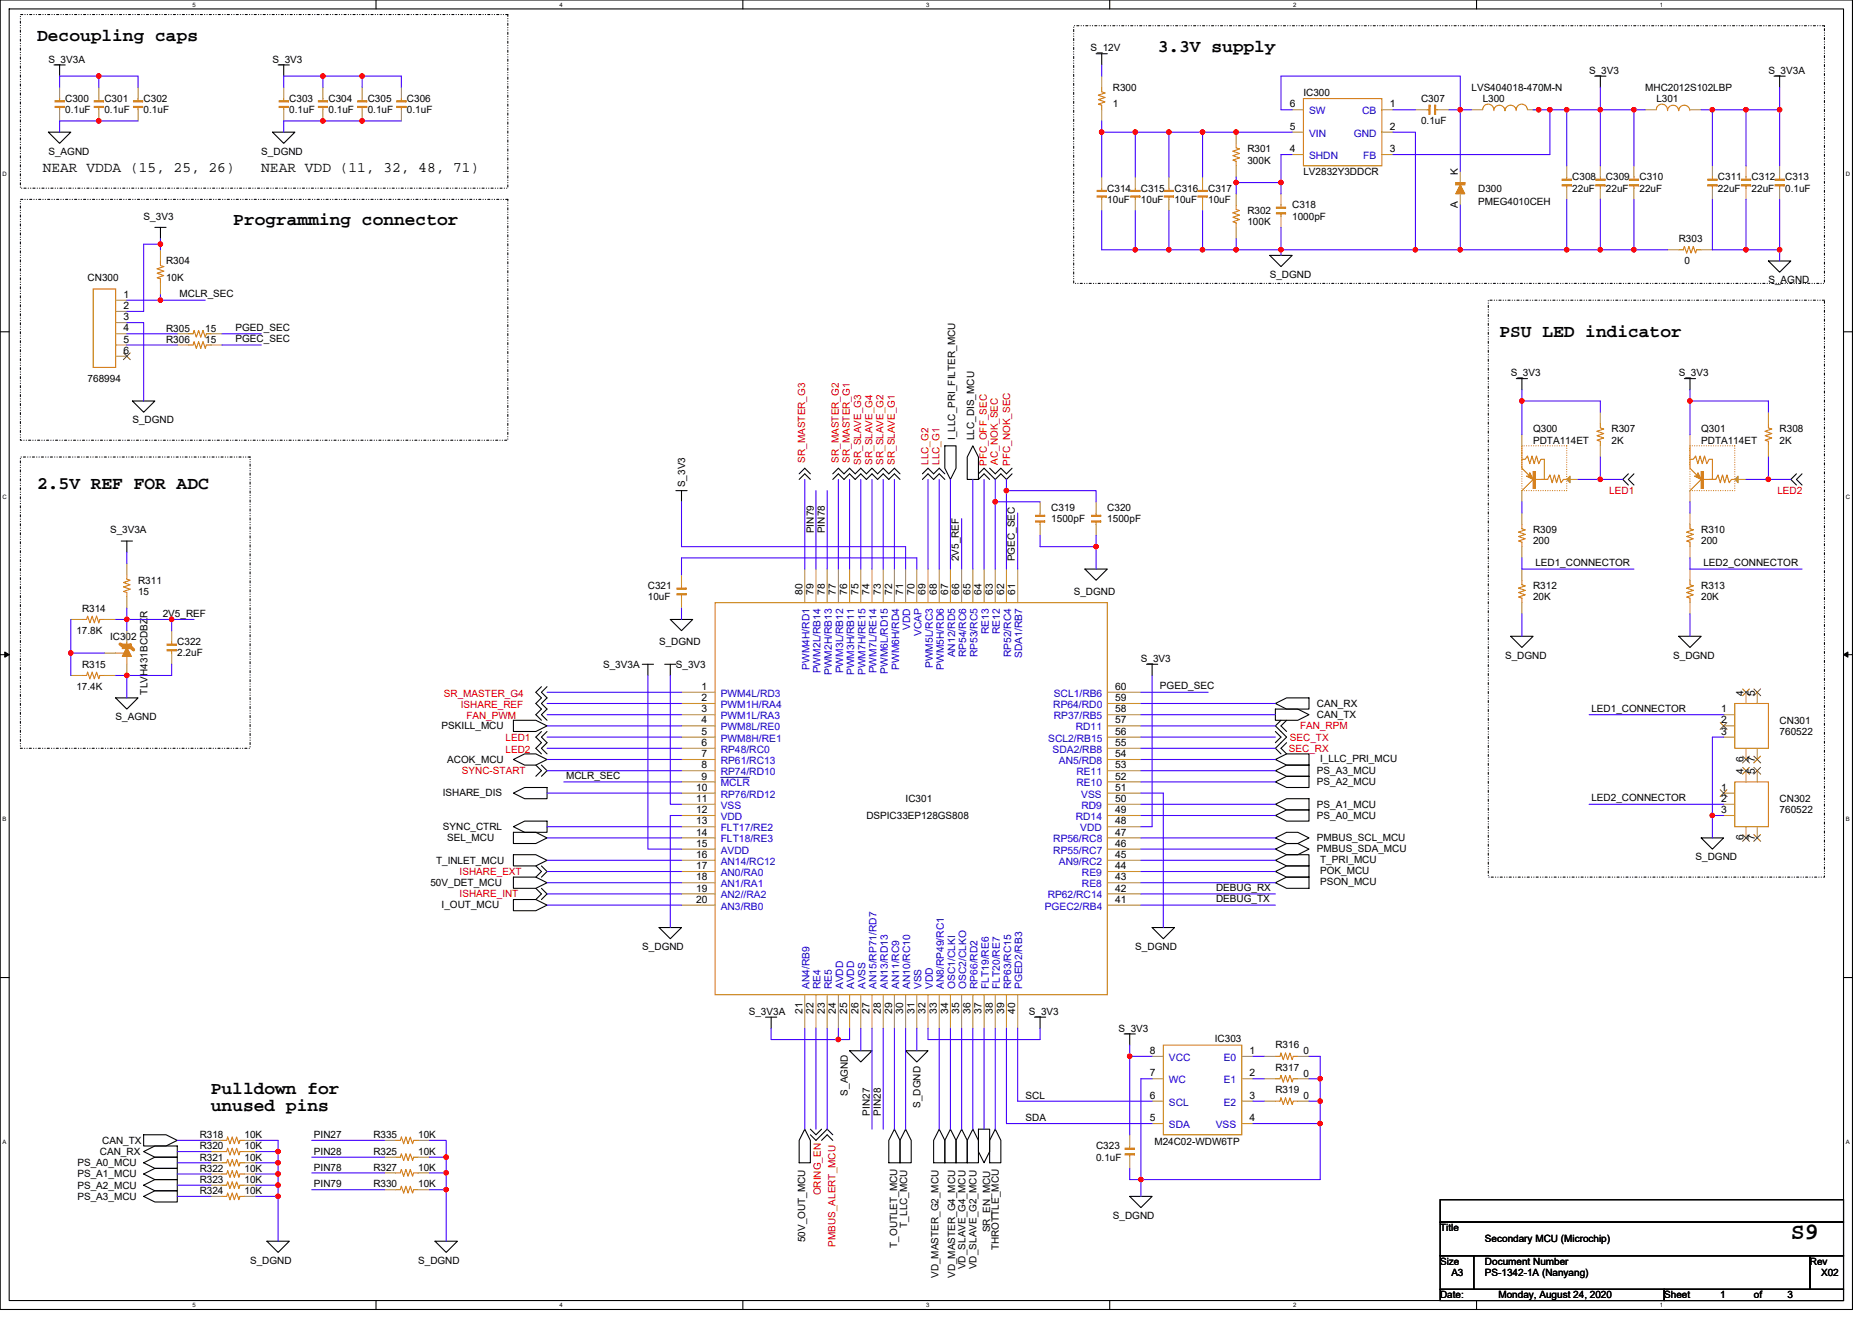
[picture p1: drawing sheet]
<svg xmlns="http://www.w3.org/2000/svg" width="297mm" height="210mm" viewBox="0 0 297 210" stroke-linecap="round" stroke-linejoin="round" font-family="sans-serif">
<defs><g id="words">
<text font-size="3.7" x="284.2" y="196.6">S9</text>
<g font-size="2.8">
<text x="5.9" y="6.4">Decoupling caps</text>
<text x="183.7" y="8.2">3.3V supply</text>
<text x="37" y="35.8">Programming connector</text>
<text x="237.9" y="53.6">PSU LED indicator</text>
<text x="5.9" y="77.6">2.5V REF FOR ADC</text>
<text x="33.5" y="173.6">Pulldown for</text>
<text x="33.5" y="176.4">unused pins</text>
</g>
<g font-size="2.3">
<text x="6.8" y="27.3">NEAR VDDA (15, 25, 26)</text>
<text x="41.5" y="27.3">NEAR VDD (11, 32, 48, 71)</text>
</g>
<g font-size="1.6">
<text x="7.7" y="9.9">S_3V3A</text>
<text x="43.2" y="9.9">S_3V3</text>
<text x="173" y="8.2">S_12V</text>
<text x="252.2" y="11.7">S_3V3</text>
<text x="280.6" y="11.7">S_3V3A</text>
<text x="10.3" y="16.2">C300</text>
<text x="10.3" y="17.9">0.1uF</text>
<text x="16.6" y="16.2">C301</text>
<text x="16.6" y="17.9">0.1uF</text>
<text x="22.8" y="16.2">C302</text>
<text x="22.8" y="17.9">0.1uF</text>
<text x="45.9" y="16.2">C303</text>
<text x="45.9" y="17.9">0.1uF</text>
<text x="52.1" y="16.2">C304</text>
<text x="52.1" y="17.9">0.1uF</text>
<text x="58.4" y="16.2">C305</text>
<text x="58.4" y="17.9">0.1uF</text>
<text x="64.6" y="16.2">C306</text>
<text x="64.6" y="17.9">0.1uF</text>
<text x="176.6" y="14.4">R300</text>
<text x="176.6" y="17.1">1</text>
<text x="204.7" y="17">6</text>
<text x="206.8" y="15.3">IC300</text>
<text x="220.5" y="17">1</text>
<text x="225.5" y="16.2">C307</text>
<text x="233.5" y="14.4">LVS404018-470M-N</text>
<text x="235.3" y="16.2">L300</text>
<text x="261" y="14.4">MHC2012S102LBP</text>
<text x="262.8" y="16.2">L301</text>
<text x="204.7" y="20.6">5</text>
<text x="220.5" y="20.6">2</text>
<text x="225.5" y="19.7">0.1uF</text>
<text x="7.7" y="24.5">S_AGND</text>
<text x="41.5" y="24.5">S_DGND</text>
<text x="197.9" y="24.2">R301</text>
<text x="197.9" y="26">300K</text>
<text x="204.7" y="24.2">4</text>
<text x="206.8" y="27.7">LV2832Y3DDCR</text>
<text x="220.5" y="24.2">3</text>
<text x="231.3" y="27.7" transform="rotate(-90 231.3 27.7)">K</text>
<text x="249.5" y="28.6">C308</text>
<text x="254.8" y="28.6">C309</text>
<text x="260.2" y="28.6">C310</text>
<text x="272.6" y="28.6">C311</text>
<text x="277.9" y="28.6">C312</text>
<text x="283.3" y="28.6">C313</text>
<text x="22.8" y="34.8">S_3V3</text>
<text x="175.7" y="30.4">C314</text>
<text x="175.7" y="32.2">10uF</text>
<text x="181" y="30.4">C315</text>
<text x="181" y="32.2">10uF</text>
<text x="186.4" y="30.4">C316</text>
<text x="186.4" y="32.2">10uF</text>
<text x="191.7" y="30.4">C317</text>
<text x="191.7" y="32.2">10uF</text>
<text x="197.9" y="34">R302</text>
<text x="197.9" y="35.7">100K</text>
<text x="205" y="33.1">C318</text>
<text x="205" y="34.8">1000pF</text>
<text x="231.3" y="33.1" transform="rotate(-90 231.3 33.1)">A</text>
<text x="234.5" y="30.4">D300</text>
<text x="234.5" y="32.5">PMEG4010CEH</text>
<text x="249.5" y="30.4">22uF</text>
<text x="254.8" y="30.4">22uF</text>
<text x="260.2" y="30.4">22uF</text>
<text x="272.6" y="30.4">22uF</text>
<text x="277.9" y="30.4">22uF</text>
<text x="283.3" y="30.4">0.1uF</text>
<text x="26.3" y="42">R304</text>
<text x="266.4" y="38.4">R303</text>
<text x="267.3" y="42">0</text>
<text x="13.9" y="44.6">CN300</text>
<text x="19.6" y="47.3">1</text>
<text x="26.3" y="44.6">10K</text>
<text x="28.5" y="47.2">MCLR_SEC</text>
<text x="201.5" y="44.1">S_DGND</text>
<text x="280.6" y="45">S_AGND</text>
<text x="19.6" y="49">2</text>
<text x="19.6" y="50.8">3</text>
<text x="19.6" y="52.6">4</text>
<text x="26.3" y="52.6">R305</text>
<text x="32.6" y="52.6">15</text>
<text x="37.4" y="52.5">PGED_SEC</text>
<text x="19.6" y="54.4">5</text>
<text x="19.6" y="56.2">6</text>
<text x="26.3" y="54.4">R306</text>
<text x="32.6" y="54.4">15</text>
<text x="37.4" y="54.3">PGEC_SEC</text>
<text x="239.7" y="59.7">S_3V3</text>
<text x="266.4" y="59.7">S_3V3</text>
<text x="13.9" y="60.6">768994</text>
<text x="21" y="67.2">S_DGND</text>
<text x="151.6" y="69.9" transform="rotate(-90 151.6 69.9)">I_LLC_PRI_FILTER_MCU</text>
<text x="154.6" y="69.9" transform="rotate(-90 154.6 69.9)">LLC_DIS_MCU</text>
<text x="243.3" y="68.6">Q300</text>
<text x="243.3" y="70.4">PDTA114ET</text>
<text x="255.7" y="68.6">R307</text>
<text x="255.7" y="70.4">2K</text>
<text x="269.9" y="68.6">Q301</text>
<text x="269.9" y="70.4">PDTA114ET</text>
<text x="282.4" y="68.6">R308</text>
<text x="282.4" y="70.4">2K</text>
<text x="108.7" y="77.3" transform="rotate(-90 108.7 77.3)">S_3V3</text>
<text x="166.8" y="81.1">C319</text>
<text x="166.8" y="82.8">1500pF</text>
<text x="175.7" y="81.1">C320</text>
<text x="175.7" y="82.8">1500pF</text>
<text x="17.5" y="84.6">S_3V3A</text>
<text x="129.1" y="84.6" transform="rotate(-90 129.1 84.6)">PIN79</text>
<text x="130.9" y="84.6" transform="rotate(-90 130.9 84.6)">PIN78</text>
<text x="152.1" y="89.1" transform="rotate(-90 152.1 89.1)">2V5_REF</text>
<text x="161" y="89.1" transform="rotate(-90 161 89.1)">PGEC_SEC</text>
<text x="243.3" y="84.6">R309</text>
<text x="243.3" y="86.4">200</text>
<text x="243.6" y="89.9">LED1_CONNECTOR</text>
<text x="269.9" y="84.6">R310</text>
<text x="269.9" y="86.4">200</text>
<text x="270.3" y="89.9">LED2_CONNECTOR</text>
<text x="21.9" y="92.6">R311</text>
<text x="21.9" y="94.4">15</text>
<text x="102.8" y="93.5">C321</text>
<text x="102.8" y="95.3">10uF</text>
<text x="127.3" y="94.4" transform="rotate(-90 127.3 94.4)">80</text>
<text x="129.1" y="94.4" transform="rotate(-90 129.1 94.4)">79</text>
<text x="130.9" y="94.4" transform="rotate(-90 130.9 94.4)">78</text>
<text x="132.6" y="94.4" transform="rotate(-90 132.6 94.4)">77</text>
<text x="134.4" y="94.4" transform="rotate(-90 134.4 94.4)">76</text>
<text x="136.2" y="94.4" transform="rotate(-90 136.2 94.4)">75</text>
<text x="138" y="94.4" transform="rotate(-90 138 94.4)">74</text>
<text x="139.8" y="94.4" transform="rotate(-90 139.8 94.4)">73</text>
<text x="141.5" y="94.4" transform="rotate(-90 141.5 94.4)">72</text>
<text x="143.3" y="94.4" transform="rotate(-90 143.3 94.4)">71</text>
<text x="145.1" y="94.4" transform="rotate(-90 145.1 94.4)">70</text>
<text x="146.9" y="94.4" transform="rotate(-90 146.9 94.4)">69</text>
<text x="148.7" y="94.4" transform="rotate(-90 148.7 94.4)">68</text>
<text x="150.4" y="94.4" transform="rotate(-90 150.4 94.4)">67</text>
<text x="152.2" y="94.4" transform="rotate(-90 152.2 94.4)">66</text>
<text x="154" y="94.4" transform="rotate(-90 154 94.4)">65</text>
<text x="155.8" y="94.4" transform="rotate(-90 155.8 94.4)">64</text>
<text x="157.5" y="94.4" transform="rotate(-90 157.5 94.4)">63</text>
<text x="159.3" y="94.4" transform="rotate(-90 159.3 94.4)">62</text>
<text x="161.1" y="94.4" transform="rotate(-90 161.1 94.4)">61</text>
<text x="170.4" y="94.4">S_DGND</text>
<text x="243.3" y="93.5">R312</text>
<text x="243.3" y="95.3">20K</text>
<text x="269.9" y="93.5">R313</text>
<text x="269.9" y="95.3">20K</text>
<text x="12.1" y="100.6">17.8K</text>
<text x="13" y="97.1">R314</text>
<text x="17.5" y="101.5">IC302</text>
<text x="25.8" y="97.9">2V5_REF</text>
<text x="13" y="106">R315</text>
<text x="28.1" y="102.4">C322</text>
<text x="28.1" y="104.2">2.2uF</text>
<text x="95.7" y="106">S_3V3A</text>
<text x="104.6" y="102.4">S_DGND</text>
<text x="107.2" y="106">S_3V3</text>
<text x="181" y="105.1">S_3V3</text>
<text x="238.8" y="104.5">S_DGND</text>
<text x="265.5" y="104.5">S_DGND</text>
<text x="12.1" y="109.5">17.4K</text>
<text x="23.4" y="110.2" transform="rotate(-90 23.4 110.2)">TLVH431BCDBZR</text>
<text x="111.3" y="109.5">1</text>
<text x="111.3" y="111.3">2</text>
<text x="111.3" y="113.1">3</text>
<text x="176.9" y="113.1">58</text>
<text x="176.9" y="109.5">60</text>
<text x="177" y="111.3">59</text>
<text x="184.1" y="109.4">PGED_SEC</text>
<text x="209" y="114">CAN_TX</text>
<text x="209" y="112.2">CAN_RX</text>
<text x="252.5" y="113">LED1_CONNECTOR</text>
<text x="273.1" y="113.1">1</text>
<text x="276.7" y="110.4" transform="rotate(-90 276.7 110.4)">4</text>
<text x="278.4" y="110.4" transform="rotate(-90 278.4 110.4)">5</text>
<text x="18.3" y="114.3">S_AGND</text>
<text x="70.1" y="115.7">PSKILL_MCU</text>
<text x="111.3" y="114.8">4</text>
<text x="111.3" y="116.6">5</text>
<text x="111.3" y="118.4">6</text>
<text x="176.9" y="114.8">57</text>
<text x="176.9" y="116.6">56</text>
<text x="177" y="118.4">55</text>
<text x="273.1" y="114.8">2</text>
<text x="273.1" y="116.6">3</text>
<text x="282.4" y="114.9">CN301</text>
<text x="282.4" y="116.6">760522</text>
<text x="71" y="121.1">ACOK_MCU</text>
<text x="89.8" y="123.6">MCLR_SEC</text>
<text x="110.4" y="125.5">10</text>
<text x="111.3" y="120.2">7</text>
<text x="111.3" y="121.9">8</text>
<text x="111.3" y="123.7">9</text>
<text x="176.9" y="125.5">51</text>
<text x="177" y="121.9">53</text>
<text x="177" y="123.7">52</text>
<text x="177" y="120.2">54</text>
<text x="209" y="124.6">PS_A2_MCU</text>
<text x="209" y="122.9">PS_A3_MCU</text>
<text x="209.5" y="120.9">I_LLC_PRI_MCU</text>
<text x="273.1" y="125.5">1</text>
<text x="276.7" y="122.9" transform="rotate(-90 276.7 122.9)">4</text>
<text x="276.7" y="120.9" transform="rotate(-90 276.7 120.9)">6</text>
<text x="278.4" y="122.9" transform="rotate(-90 278.4 122.9)">5</text>
<text x="278.4" y="120.9" transform="rotate(-90 278.4 120.9)">7</text>
<text x="70.3" y="126.4">ISHARE_DIS</text>
<text x="70.3" y="131.7">SYNC_CTRL</text>
<text x="110.4" y="127.3">11</text>
<text x="110.4" y="129.1">12</text>
<text x="110.4" y="130.8">13</text>
<text x="137.5" y="130">DSPIC33EP128GS808</text>
<text x="143.7" y="127.3">IC301</text>
<text x="176.9" y="127.3">50</text>
<text x="176.9" y="129.1">49</text>
<text x="177" y="130.8">48</text>
<text x="209" y="130">PS_A0_MCU</text>
<text x="209" y="128.2">PS_A1_MCU</text>
<text x="252.5" y="127.2">LED2_CONNECTOR</text>
<text x="273.1" y="127.3">2</text>
<text x="273.1" y="129.1">3</text>
<text x="282.4" y="127.3">CN302</text>
<text x="282.4" y="129.1">760522</text>
<text x="69.2" y="137.1">T_INLET_MCU</text>
<text x="71" y="133.5">SEL_MCU</text>
<text x="110.4" y="137.9">17</text>
<text x="110.4" y="136.2">16</text>
<text x="110.4" y="132.6">14</text>
<text x="110.4" y="134.4">15</text>
<text x="177" y="137.9">44</text>
<text x="177" y="136.2">45</text>
<text x="177" y="134.4">46</text>
<text x="177" y="132.6">47</text>
<text x="209" y="135.3">PMBUS_SDA_MCU</text>
<text x="209" y="133.5">PMBUS_SCL_MCU</text>
<text x="209.5" y="136.9">T_PRI_MCU</text>
<text x="269" y="136.5">S_DGND</text>
<text x="276.7" y="133.4" transform="rotate(-90 276.7 133.4)">6</text>
<text x="278.4" y="133.4" transform="rotate(-90 278.4 133.4)">7</text>
<text x="68.3" y="140.6">50V_DET_MCU</text>
<text x="110.4" y="141.5">19</text>
<text x="110.4" y="139.7">18</text>
<text x="110.4" y="143.3">20</text>
<text x="177" y="139.7">43</text>
<text x="177" y="143.3">41</text>
<text x="177" y="141.5">42</text>
<text x="193" y="141.4">DEBUG_RX</text>
<text x="193" y="143.2">DEBUG_TX</text>
<text x="209.5" y="140.5">PSON_MCU</text>
<text x="209.5" y="138.7">POK_MCU</text>
<text x="70.1" y="144.2">I_OUT_MCU</text>
<text x="101.9" y="150.8">S_DGND</text>
<text x="180.1" y="150.8">S_DGND</text>
<text x="118.8" y="161.1">S_3V3A</text>
<text x="127.3" y="161" transform="rotate(-90 127.3 161)">21</text>
<text x="129.1" y="161" transform="rotate(-90 129.1 161)">22</text>
<text x="130.9" y="161" transform="rotate(-90 130.9 161)">23</text>
<text x="132.6" y="161" transform="rotate(-90 132.6 161)">24</text>
<text x="134.4" y="161" transform="rotate(-90 134.4 161)">25</text>
<text x="136.2" y="161" transform="rotate(-90 136.2 161)">26</text>
<text x="138" y="161" transform="rotate(-90 138 161)">27</text>
<text x="139.8" y="161" transform="rotate(-90 139.8 161)">28</text>
<text x="141.5" y="161" transform="rotate(-90 141.5 161)">29</text>
<text x="143.3" y="161" transform="rotate(-90 143.3 161)">30</text>
<text x="145.1" y="161" transform="rotate(-90 145.1 161)">31</text>
<text x="146.9" y="161" transform="rotate(-90 146.9 161)">32</text>
<text x="148.7" y="161" transform="rotate(-90 148.7 161)">33</text>
<text x="150.4" y="161" transform="rotate(-90 150.4 161)">34</text>
<text x="152.2" y="161" transform="rotate(-90 152.2 161)">35</text>
<text x="154" y="161" transform="rotate(-90 154 161)">36</text>
<text x="155.8" y="161" transform="rotate(-90 155.8 161)">37</text>
<text x="157.5" y="161" transform="rotate(-90 157.5 161)">38</text>
<text x="159.3" y="161" transform="rotate(-90 159.3 161)">39</text>
<text x="161.1" y="161" transform="rotate(-90 161.1 161)">40</text>
<text x="163.3" y="161.1">S_3V3</text>
<text x="177.5" y="163.7">S_3V3</text>
<text x="182.5" y="167.3">8</text>
<text x="192.8" y="165.4">IC303</text>
<text x="198.3" y="167.3">1</text>
<text x="202.4" y="166.4">R316</text>
<text x="206.8" y="167.3">0</text>
<text x="134.5" y="173.9" transform="rotate(-90 134.5 173.9)">S_AGND</text>
<text x="182.5" y="170.8">7</text>
<text x="198.3" y="170.8">2</text>
<text x="202.4" y="170">R317</text>
<text x="202.4" y="173.5">R319</text>
<text x="206.8" y="170.9">0</text>
<text x="138" y="177.1" transform="rotate(-90 138 177.1)">PIN27</text>
<text x="139.8" y="177.1" transform="rotate(-90 139.8 177.1)">PIN28</text>
<text x="146.1" y="175.8" transform="rotate(-90 146.1 175.8)">S_DGND</text>
<text x="162.7" y="178">SDA</text>
<text x="162.7" y="174.4">SCL</text>
<text x="182.5" y="174.4">6</text>
<text x="182.5" y="177.9">5</text>
<text x="198.3" y="174.4">3</text>
<text x="198.3" y="177.9">4</text>
<text x="206.8" y="174.4">0</text>
<text x="12.3" y="185.1">PS_A0_MCU</text>
<text x="15.9" y="183.3">CAN_RX</text>
<text x="16.2" y="181.5">CAN_TX</text>
<text x="31.7" y="184.2">R321</text>
<text x="31.7" y="186">R322</text>
<text x="31.7" y="182.4">R320</text>
<text x="31.7" y="180.6">R318</text>
<text x="38.8" y="184.2">10K</text>
<text x="38.8" y="186">10K</text>
<text x="38.8" y="182.4">10K</text>
<text x="38.8" y="180.6">10K</text>
<text x="49.8" y="183.3">PIN28</text>
<text x="49.8" y="185.8">PIN78</text>
<text x="49.8" y="180.6">PIN27</text>
<text x="59.2" y="185.8">R327</text>
<text x="59.2" y="183.3">R325</text>
<text x="59.2" y="180.6">R335</text>
<text x="66.4" y="185.8">10K</text>
<text x="66.4" y="183.3">10K</text>
<text x="66.4" y="180.6">10K</text>
<text x="173.9" y="182.4">C323</text>
<text x="173.9" y="184.2">0.1uF</text>
<text x="183.2" y="181.7">M24C02-WDW6TP</text>
<text x="12.3" y="186.9">PS_A1_MCU</text>
<text x="12.3" y="188.6">PS_A2_MCU</text>
<text x="12.3" y="190.4">PS_A3_MCU</text>
<text x="31.7" y="187.7">R323</text>
<text x="31.7" y="189.5">R324</text>
<text x="38.8" y="187.7">10K</text>
<text x="38.8" y="189.5">10K</text>
<text x="49.8" y="188.5">PIN79</text>
<text x="59.2" y="188.5">R330</text>
<text x="66.4" y="188.5">10K</text>
<text x="127.8" y="197.2" transform="rotate(-90 127.8 197.2)">50V_OUT_MCU</text>
<text x="143.9" y="194.9" transform="rotate(-90 143.9 194.9)">T_LLC_MCU</text>
<text x="157.1" y="195.6" transform="rotate(-90 157.1 195.6)">SR_EN_MCU</text>
<text x="176.6" y="193.4">S_DGND</text>
<text x="228.5" y="195.4">Title</text>
<text x="235.6" y="197.2">Secondary MCU (Microchip)</text>
<text x="39.7" y="200.6">S_DGND</text>
<text x="66.4" y="200.6">S_DGND</text>
<text x="142.3" y="198.1" transform="rotate(-90 142.3 198.1)">T_OUTLET_MCU</text>
<text x="148.9" y="202.9" transform="rotate(-90 148.9 202.9)">VD_MASTER_G2_MCU</text>
<text x="151.6" y="202.9" transform="rotate(-90 151.6 202.9)">VD_MASTER_G4_MCU</text>
<text x="153.2" y="201.4" transform="rotate(-90 153.2 201.4)">VD_SLAVE_G4_MCU</text>
<text x="155" y="201.4" transform="rotate(-90 155 201.4)">VD_SLAVE_G2_MCU</text>
<text x="158.5" y="198.4" transform="rotate(-90 158.5 198.4)">THROTTLE_MCU</text>
<text x="228.5" y="200.7">Size</text>
<text x="230.3" y="202.5">A3</text>
<text x="235.6" y="200.7">Document Number</text>
<text x="235.6" y="202.5">PS-1342-1A (Nanyang)</text>
<text x="287.2" y="200.7">Rev</text>
<text x="289" y="202.5">X02</text>
<text x="228.5" y="206.1">Date:</text>
<text x="237.8" y="206.1">Monday, August 24, 2020</text>
<text x="264.1" y="206.1">Sheet</text>
<text x="273" y="206.1">1</text>
<text x="278.3" y="206.1">of</text>
<text x="283.6" y="206.1">3</text>
</g>
<g font-size="1.6" fill="#00c">
<text x="207.7" y="18.1">SW</text>
<text x="207.7" y="21.7">VIN</text>
<text x="214.8" y="21.7">GND</text>
<text x="216.1" y="18.1">CB</text>
<text x="207.7" y="25.3">SHDN</text>
<text x="216.3" y="25.3">FB</text>
<text x="144.4" y="100" transform="rotate(-90 144.4 100)">VDD</text>
<text x="146.2" y="101" transform="rotate(-90 146.2 101)">VCAP</text>
<text x="156.9" y="100.6" transform="rotate(-90 156.9 100.6)">RE13</text>
<text x="158.7" y="100.6" transform="rotate(-90 158.7 100.6)">RE12</text>
<text x="128.4" y="106.3" transform="rotate(-90 128.4 106.3)">PWM4H/RD1</text>
<text x="130.2" y="106.9" transform="rotate(-90 130.2 106.9)">PWM2L/RB14</text>
<text x="132" y="107.1" transform="rotate(-90 132 107.1)">PWM2H/RB13</text>
<text x="133.8" y="106.9" transform="rotate(-90 133.8 106.9)">PWM3L/RB12</text>
<text x="135.5" y="107.1" transform="rotate(-90 135.5 107.1)">PWM3H/RB11</text>
<text x="137.3" y="107.1" transform="rotate(-90 137.3 107.1)">PWM7H/RE15</text>
<text x="139.1" y="106.9" transform="rotate(-90 139.1 106.9)">PWM7L/RE14</text>
<text x="140.9" y="107" transform="rotate(-90 140.9 107)">PWM6L/RD15</text>
<text x="142.7" y="106.3" transform="rotate(-90 142.7 106.3)">PWM6H/RD4</text>
<text x="148" y="106.1" transform="rotate(-90 148 106.1)">PWM5L/RC3</text>
<text x="149.8" y="106.3" transform="rotate(-90 149.8 106.3)">PWM5H/RD6</text>
<text x="151.5" y="104.4" transform="rotate(-90 151.5 104.4)">AN12/RD5</text>
<text x="153.3" y="104.4" transform="rotate(-90 153.3 104.4)">RP54/RC6</text>
<text x="155.1" y="104.4" transform="rotate(-90 155.1 104.4)">RP53/RC5</text>
<text x="160.4" y="104.4" transform="rotate(-90 160.4 104.4)">RP52/RC4</text>
<text x="162.2" y="104.4" transform="rotate(-90 162.2 104.4)">SDA1/RB7</text>
<text x="114.4" y="110.6">PWM4L/RD3</text>
<text x="114.4" y="112.4">PWM1H/RA4</text>
<text x="167.1" y="112.4">RP64/RD0</text>
<text x="167.2" y="110.6">SCL1/RB6</text>
<text x="114.4" y="114.2">PWM1L/RA3</text>
<text x="114.4" y="115.9">PWM8L/RE0</text>
<text x="114.4" y="117.7">PWM8H/RE1</text>
<text x="114.4" y="119.5">RP48/RC0</text>
<text x="166.3" y="117.7">SCL2/RB15</text>
<text x="167" y="119.5">SDA2/RB8</text>
<text x="167.2" y="114.2">RP37/RB5</text>
<text x="170.7" y="115.9">RD11</text>
<text x="114.4" y="124.8">MCLR</text>
<text x="114.4" y="121.3">RP61/RC13</text>
<text x="114.4" y="123">RP74/RD10</text>
<text x="168" y="121.3">AN5/RD8</text>
<text x="170.8" y="123">RE11</text>
<text x="170.8" y="124.8">RE10</text>
<text x="114.4" y="128.4">VSS</text>
<text x="114.4" y="130.2">VDD</text>
<text x="114.4" y="126.6">RP76/RD12</text>
<text x="114.4" y="131.9">FLT17/RE2</text>
<text x="170.7" y="130.2">RD14</text>
<text x="171.4" y="131.9">VDD</text>
<text x="171.6" y="126.6">VSS</text>
<text x="171.6" y="128.4">RD9</text>
<text x="114.4" y="137.3">AN14/RC12</text>
<text x="114.4" y="133.7">FLT18/RE3</text>
<text x="114.4" y="135.5">AVDD</text>
<text x="167.1" y="135.5">RP55/RC7</text>
<text x="167.1" y="133.7">RP56/RC8</text>
<text x="168" y="137.3">AN9/RC2</text>
<text x="114.4" y="142.6">AN2//RA2</text>
<text x="114.4" y="139">AN0/RA0</text>
<text x="114.4" y="140.8">AN1/RA1</text>
<text x="166.2" y="142.6">RP62/RC14</text>
<text x="171.7" y="140.8">RE8</text>
<text x="171.7" y="139">RE9</text>
<text x="114.4" y="144.4">AN3/RB0</text>
<text x="165.8" y="144.4">PGEC2/RB4</text>
<text x="128.4" y="157" transform="rotate(-90 128.4 157)">AN4/RB9</text>
<text x="130.2" y="157" transform="rotate(-90 130.2 157)">RE4</text>
<text x="132" y="157" transform="rotate(-90 132 157)">RE5</text>
<text x="133.8" y="157" transform="rotate(-90 133.8 157)">AVDD</text>
<text x="135.5" y="157" transform="rotate(-90 135.5 157)">AVDD</text>
<text x="137.3" y="157" transform="rotate(-90 137.3 157)">AVSS</text>
<text x="139.1" y="157" transform="rotate(-90 139.1 157)">AN15/RP71/RD7</text>
<text x="140.9" y="157" transform="rotate(-90 140.9 157)">AN13/RD13</text>
<text x="142.7" y="157" transform="rotate(-90 142.7 157)">AN11/RC9</text>
<text x="144.4" y="157" transform="rotate(-90 144.4 157)">AN10/RC10</text>
<text x="146.2" y="157" transform="rotate(-90 146.2 157)">VSS</text>
<text x="148" y="157" transform="rotate(-90 148 157)">VDD</text>
<text x="149.8" y="157" transform="rotate(-90 149.8 157)">AN8/RP49/RC1</text>
<text x="151.5" y="157" transform="rotate(-90 151.5 157)">OSC1/CLKI</text>
<text x="153.3" y="157" transform="rotate(-90 153.3 157)">OSC2/CLKO</text>
<text x="155.1" y="157" transform="rotate(-90 155.1 157)">RP66/RD2</text>
<text x="156.9" y="157" transform="rotate(-90 156.9 157)">FLT19/RE6</text>
<text x="158.7" y="157" transform="rotate(-90 158.7 157)">FLT20/RE7</text>
<text x="160.4" y="157" transform="rotate(-90 160.4 157)">RP63/RC15</text>
<text x="162.2" y="157" transform="rotate(-90 162.2 157)">PGED2/RB3</text>
<text x="185.5" y="168.4">VCC</text>
<text x="185.5" y="171.9">WC</text>
<text x="194.2" y="168.4">E0</text>
<text x="194.2" y="171.9">E1</text>
<text x="185.5" y="175.5">SCL</text>
<text x="185.5" y="179">SDA</text>
<text x="192.9" y="179">VSS</text>
<text x="194.2" y="175.5">E2</text>
</g>
<g font-size="1.6" fill="#f00">
<text x="127.8" y="73.4" transform="rotate(-90 127.8 73.4)">SR_MASTER_G3</text>
<text x="133.1" y="73.4" transform="rotate(-90 133.1 73.4)">SR_MASTER_G2</text>
<text x="134.9" y="73.4" transform="rotate(-90 134.9 73.4)">SR_MASTER_G1</text>
<text x="136.6" y="73.8" transform="rotate(-90 136.6 73.8)">SR_SLAVE_G3</text>
<text x="138.4" y="73.8" transform="rotate(-90 138.4 73.8)">SR_SLAVE_G4</text>
<text x="140.2" y="73.8" transform="rotate(-90 140.2 73.8)">SR_SLAVE_G2</text>
<text x="142" y="73.8" transform="rotate(-90 142 73.8)">SR_SLAVE_G1</text>
<text x="147.3" y="73.8" transform="rotate(-90 147.3 73.8)">LLC_G2</text>
<text x="149.1" y="73.8" transform="rotate(-90 149.1 73.8)">LLC_G1</text>
<text x="156.6" y="74" transform="rotate(-90 156.6 74)">PFC_OFF_SEC</text>
<text x="158.3" y="73.8" transform="rotate(-90 158.3 73.8)">AC_NOK_SEC</text>
<text x="160.3" y="74" transform="rotate(-90 160.3 74)">PFC_NOK_SEC</text>
<text x="255.4" y="78.4">LED1</text>
<text x="282" y="78.4">LED2</text>
<text x="70.4" y="110.6">SR_MASTER_G4</text>
<text x="73.1" y="112.4">ISHARE_REF</text>
<text x="74" y="114.1">FAN_PWM</text>
<text x="80.2" y="117.7">LED1</text>
<text x="80.2" y="119.5">LED2</text>
<text x="204.5" y="119.3">SEC_RX</text>
<text x="204.7" y="117.7">SEC_TX</text>
<text x="206.3" y="115.7">FAN_RPM</text>
<text x="73.3" y="122.9">SYNC-START</text>
<text x="72.9" y="138.9">ISHARE_EXT</text>
<text x="72.9" y="142.4">ISHARE_INT</text>
<text x="130.2" y="189.7" transform="rotate(-90 130.2 189.7)">ORING_EN</text>
<text x="132.6" y="197.9" transform="rotate(-90 132.6 197.9)">PMBUS_ALERT_MCU</text>
</g>
<g font-size=".9">
<text x="30.6" y="1">5</text>
<text x="88.8" y="1">4</text>
<text x="147" y="1">3</text>
<text x="205.2" y="1">2</text>
<text x="263.4" y="1">1</text>
<text x=".4" y="27.9">D</text>
<text x="292.9" y="27.9">D</text>
<text x=".4" y="79.1">C</text>
<text x="292.9" y="79.1">C</text>
<text x=".4" y="130.4">B</text>
<text x="292.9" y="130.4">B</text>
<text x=".4" y="181.6">A</text>
<text x="292.9" y="181.6">A</text>
<text x="30.6" y="207.5">5</text>
<text x="88.8" y="207.5">4</text>
<text x="147" y="207.5">3</text>
<text x="205.2" y="207.5">2</text>
<text x="263.4" y="207.5">1</text>
</g>
</g></defs>
<path d="M0 0h293.9v207.8h-293.9zM1.5 1.4h291v205h-291z" fill="none" stroke="#000" stroke-width=".17"/>
<g fill="#fff">
<path d="M30.6 .2h.5v1h-.5z"/>
<path d="M30.6 206.6h.5v1.1h-.5z"/>
</g>
<path d="M59.7 0v1.4M59.7 206.4v1.4" fill="none" stroke="#000" stroke-width=".17"/>
<g fill="#fff">
<path d="M88.8 .2h.5v1h-.5z"/>
<path d="M88.8 206.6h.5v1.1h-.5z"/>
</g>
<path d="M117.9 0v1.4M117.9 206.4v1.4" fill="none" stroke="#000" stroke-width=".17"/>
<g fill="#fff">
<path d="M147 .2h.5v1h-.5z"/>
<path d="M147 206.6h.5v1.1h-.5z"/>
</g>
<path d="M176.1 0v1.4M176.1 206.4v1.4" fill="none" stroke="#000" stroke-width=".17"/>
<g fill="#fff">
<path d="M205.2 .2h.5v1h-.5z"/>
<path d="M205.2 206.6h.5v1.1h-.5z"/>
</g>
<path d="M234.3 0v1.4M234.3 206.4v1.4" fill="none" stroke="#000" stroke-width=".17"/>
<g fill="#fff">
<path d="M263.4 .2h.5v1h-.5z"/>
<path d="M263.4 206.6h.5v1.1h-.5z"/>
<path d="M.4 27h.7v1.1h-.7z"/>
<path d="M292.9 27h.7v1.1h-.7z"/>
<path d="M.4 78.3h.7v1h-.7z"/>
<path d="M292.9 78.3h.7v1h-.7z"/>
</g>
<path d="M0 52.7h1.5M292.5 52.7h1.4" fill="none" stroke="#000" stroke-width=".17"/>
<g fill="#fff">
<path d="M.4 129.5h.6v1.1h-.6z"/>
<path d="M292.9 129.5h.6v1.1h-.6z"/>
</g>
<path d="M0 103.9h1.5M292.5 103.9h1.4" fill="none" stroke="#000" stroke-width=".17"/>
<path d="M.8 103.5l.7 .4-.7 .4zM292.5 103.9l.7-.4v.8z" fill="#000" stroke="#000" stroke-width=".16"/>
<g fill="#fff">
<path d="M.4 180.8h.6v1h-.6z"/>
<path d="M292.9 180.8h.6v1h-.6z"/>
</g>
<g fill="none" stroke="#000" stroke-width=".17">
<path d="M8.6 10.3h1.7M9.5 10.3v1.8M44.1 10.3h1.8M45 10.3v1.8M173.9 8.5h1.8M174.8 8.5v1.8M253 12.1h1.8M253.9 12.1v1.8M281.5 12.1h1.8M282.4 12.1v1.8M7.7 21h3.5l-1.7 1.8zM24.6 36.1h1.7"/>
<path d="M25.5 36.1v1.8M43.2 21h3.6l-1.8 1.8zM201.5 40.5h3.5l-1.7 1.8zM280.6 41.4h3.6l-1.8 1.8zM21 63.6h3.6l-1.8 1.8zM107.2 77.9h1.8M108.1 77.9v1.8M126.8 75.2l.9-.9 .9 .9M126.8 76.1l.9-.9 .9 .9M132.1 75.2l.9-.9 .9 .9 .9-.9 .9 .9 .9-.9 .9 .9 .9-.9 .9 .9 .8-.9 .9 .9 .9-.9 .9 .9M132.1 76.1l.9-.9 .9 .9 .9-.9 .9 .9 .9-.9 .9 .9 .9-.9 .9 .9 .8-.9 .9 .9 .9-.9 .9 .9M146.4 75.2l.9-.9 .8 .9 .9-.9 .9 .9"/>
<path d="M146.4 76.1l.9-.9 .8 .9 .9-.9 .9 .9M149.9 70.8h1.8v3.5l-.9 1.8-.9-1.8zM154.4 70.8l.9 1.7v3.6h-1.8v-3.6zM155.3 76.1l.8-.9 .9 .9M157 74.3l.9 .9 .9-.9 .9 .9 .9-.9M160.6 75.2l-.9 .9-.9-.9-.9 .9-1.8-1.8-.8 .9M240.6 60.1h1.8M241.5 60.1v1.8M258.4 75.2l-.9 .9 .9 .9M259.3 75.2l-.9 .9 .9 .9M267.3 60.1h1.7M268.2 60.1v1.8"/>
<path d="M285 75.2l-.8 .9 .8 .9M285.9 75.2l-.9 .9 .9 .9M19.2 85.9h1.8M20.1 85.9v1.8M106.4 98.3h3.5l-1.8 1.8zM172.1 90.3h3.6l-1.8 1.8zM18.3 110.8h3.6l-1.8 1.7zM81.5 114.3h3.5l1.8 .9-1.8 .9h-3.5zM85.9 116.1l-.9 .9 .9 .9-.9 .9 .9 .9M85.9 109l-.9 .9 .9 .9-.9 .9 .9 .8-.9 .9 .9 .9M86.8 116.1l-.9 .9 .9 .9-.9 .9 .9 .9M86.8 109l-.9 .9 .9 .9-.9 .9 .9 .8-.9 .9 .9 .9"/>
<path d="M101.9 105.4h1.8M102.8 105.4v1.8M105.5 105.4h1.7M106.4 105.4v1.8M181.9 105.4h1.8M182.8 105.4v1.8M202.4 116.1l.9 .9-.9 .9M202.4 111.7l1.7-.9h3.6v1.7h-3.6zM202.4 112.5h3.5l1.8 .9-1.8 .9h-3.5zM203.3 114.3l-.9 .9 1.7 1.8-1.7 1.8 .9 .9M204.1 114.3l-.8 .9 .8 .9M204.1 117.9l-.8 .9 .8 .9"/>
<path d="M239.7 101h3.6l-1.8 1.8zM266.4 101h3.5l-1.7 1.8zM81.5 125.9l1.7-.9h3.6v1.8h-3.6zM81.5 131.2l1.7-.9h3.6v1.8h-3.6zM81.5 120.5l1.7-.8h1.8l1.8 .8-1.8 .9h-1.8zM81.5 139.2h3.5l1.8 .9-1.8 .9h-3.5zM81.5 135.7h3.5l1.8 .8-1.8 .9h-3.5zM81.5 132.1h3.5l1.8 .9-1.8 .9h-3.5zM85 121.4l.9 .9-.9 .9M85 137.4l.9 .9-.9 .9M85.9 121.4l.9 .9-.9 .9M85.9 137.4l.9 .9-.9 .9"/>
<path d="M202.4 136.5l1.7-.8h3.6v1.7h-3.6zM202.4 138.3l1.7-.9h3.6v1.8h-3.6zM202.4 129.4l1.7-.9h3.6v1.8h-3.6zM202.4 127.7l1.7-.9h3.6v1.7h-3.6zM202.4 124.1l1.7-.9h3.6v1.8h-3.6zM202.4 122.3l1.7-.9h3.6v1.8h-3.6zM202.4 120.5l1.7-.8h3.6v1.7h-3.6zM202.4 134.8l1.7-.9h1.8l1.8 .9-1.8 .9h-1.8zM202.4 133l1.7-.9h1.8l1.8 .9-1.8 .9h-1.8zM269.9 133h3.6l-1.8 1.8zM0 155.2h1.5M81.5 142.8h3.5l1.8 .9-1.8 .8h-3.5z"/>
<path d="M85 141l.9 .9-.9 .9M85.9 141l.9 .9-.9 .9M104.6 147.2h3.5l-1.7 1.8zM182.8 147.2h3.6l-1.8 1.8zM202.4 140.1l1.7-.9h3.6v1.8h-3.6zM292.5 155.2h1.4M121.5 161.4h1.8M122.4 161.4v1.8M127.7 179.2l.9 1.8v3.6h-1.8v-3.6zM128.6 179.2l.9 .9 .9-.9M134.8 166.8h3.6l-1.8 1.8zM141.9 179.2l.9 1.8v3.6h-1.8v-3.6z"/>
<path d="M143.7 166.8h3.6l-1.8 1.8zM143.7 179.2l.9 1.8v3.6h-1.8v-3.6zM149 179.2l.9 1.8v3.6h-1.8v-3.6zM150.8 179.2l.9 1.8v3.6h-1.8v-3.6zM152.6 179.2l.9 1.8v3.6h-1.8v-3.6zM154.4 179.2l.9 1.8v3.6h-1.8v-3.6zM155.3 179.2h1.7v3.6l-.9 1.8-.8-1.8zM157.9 179.2l.9 1.8v3.6h-1.8v-3.6zM164.1 161.4h1.8M165 161.4v1.8M178.4 164.1h1.7M179.3 164.1v1.8"/>
<path d="M22.8 184.6l1.8-.9h3.5v1.7h-3.5zM22.8 186.3l1.8-.9h3.5v1.8h-3.5zM22.8 188.1l1.8-.9h3.5v1.8h-3.5zM22.8 189.9l1.8-.9h3.5v1.8h-3.5zM22.8 180.1h3.5l1.8 .9-1.8 .9h-3.5zM22.8 182.8l1.8-.9h3.5v1.8h-3.5zM42.4 197h3.5l-1.8 1.8zM69 197h3.6l-1.8 1.8zM130.4 181l.9-.9 .8 .9M132.1 180.1l-.8-.9-1.8 1.8-.9-.9M179.3 189.9h3.5l-1.8 1.8zM228.5 199.3h5.3v5.3h-5.3z"/>
<path d="M228.5 190.4h64v3.6h-64zM228.5 194h64v5.3h-64zM233.8 199.3h53.4v5.3h-53.4zM287.2 199.3h5.3v5.3h-5.3zM228.5 204.6h35.6v1.8h-35.6zM264.1 204.6h28.4v1.8h-28.4z"/>
</g>
<path d="M3.2 2.3h77.4v27.6h-77.4zM170.4 4.1h119.1v40.9h-119.1zM3.2 31.6h77.4v38.3h-77.4zM236.2 47.6h53.3v91.6h-53.3zM3.2 72.5h36.5v46.3h-36.5z" fill="none" stroke="#000" stroke-width=".17" stroke-dasharray=".3 .3 0 .3 0 .3"/>
<g fill="none" stroke="#cc8006" stroke-width=".17">
<path d="M9.5 15.6v.4M9.5 17.1v.3M15.7 15.6v.4M15.7 17.1v.3M51.2 15.6v.4M51.2 17.1v.3M63.7 15.6v.4M63.7 17.1v.3M226.4 17.4h.3M227.8 17.4h.4M235.3 17.4a.88 .88 0 0 1 .8-.9 .88 .88 0 0 1 .9 .9M237 17.6a.88 .88 0 0 1 .9-.9 .88 .88 0 0 1 .9 .9 .89 .89 0 0 1 .9-.9 .89 .89 0 0 1 .9 .9"/>
<path d="M240.6 17.4a.88 .88 0 0 1 .9-.9 .88 .88 0 0 1 .9 .9M262.8 17.4a.88 .88 0 0 1 .9-.9 .88 .88 0 0 1 .9 .9M264.6 17.6a.88 .88 0 0 1 .9-.9 .88 .88 0 0 1 .9 .9 .89 .89 0 0 1 .8-.9 .89 .89 0 0 1 .9 .9M174.8 29.9v.3M174.8 31.3v.3M180.1 29.9v.3M180.1 31.3v.3M185.5 29.9v.3M185.5 31.3v.3M248.6 28.1v.3M248.6 29.5v.4M253.9 28.1v.3"/>
<path d="M253.9 29.5v.4M14.8 45.9h3.5v12.4h-3.5zM241.5 70.8v3.5l1.8 1.8M241.5 72.9h.5l.4-.5 .3 1.2 .4-1.2 .3 1.2 .4-1.2 .4 1.2 .3-.7h.5v3.2M244.5 76.1h1.1l.3-.7 .4 1.2 .4-1.2 .3 1.2 .4-1.2 .3 1.2 .4-.5h.5M245.6 76.1h-2.3l-1.8 1.8M253.9 67.2v.7l.6 .2-1.1 .4 1.1 .3-1.1 .4 1.1 .3-1.1 .4 .5 .1v.8M13 98.3h.7l.2-.5 .4 1 .3-1 .4 1 .3-1 .4 1 .2-.5h.7M20.1 91.2v.7l.6 .2-1.1 .4 1.1 .3-1.1 .4 1.1 .3-1.1 .4 .5 .1v.8M241.5 92.1v.7l.5 .2-1 .3 1 .4-1 .3 1 .4-1 .4 .5 .1v.8M268.2 83.2v.7l.5 .2-1.1 .4 1.1 .3-1.1 .4 1.1 .3-1.1 .4 .6 .1v.8M13 107.2h.7l.2-.5 .4 1 .3-1 .4 1 .3-1 .4 1 .2-.5h.7"/>
<path d="M27.2 101.9v.3M27.2 103.3v.4M202.4 167.7h.7l.2-.6 .3 1.1 .4-1.1 .3 1.1 .4-1.1 .3 1.1 .2-.5h.7M35.2 184.6h.8l.1-.6 .4 1.1 .3-1.1 .4 1.1 .3-1.1 .4 1.1 .2-.5h.7M35.2 186.3h.8l.1-.5 .4 1.1 .3-1.1 .4 1.1 .3-1.1 .4 1.1 .2-.6h.7M62.8 186.2h.7l.2-.6 .3 1.1 .4-1.1 .3 1.1 .4-1.1 .4 1.1 .1-.5h.8M62.8 188.8h.7l.2-.5 .3 1.1 .4-1.1 .3 1.1 .4-1.1 .4 1.1 .1-.6h.8"/>
</g>
<g fill="#cc8006" stroke="#cc8006" stroke-width=".17">
<path d="M26.5 103.1v.2h1.5v-.2z" fill-rule="evenodd"/>
<path d="M26.5 102.2v.2h1.5v-.2z" fill-rule="evenodd"/>
<path d="M15 16.9v.2h1.4v-.2z" fill-rule="evenodd"/>
<path d="M15 16v.2h1.4v-.2z" fill-rule="evenodd"/>
<path d="M231.7 29.3l.7 1.5h-1.4z" fill-rule="evenodd"/>
<path d="M231 29v.3h1.4v-.3z" fill-rule="evenodd"/>
<path d="M174.1 31.1v.2h1.4v-.2z" fill-rule="evenodd"/>
<path d="M174.1 30.2v.2h1.4v-.2z" fill-rule="evenodd"/>
<path d="M227.6 16.7v1.4h.2v-1.4z" fill-rule="evenodd"/>
<path d="M226.7 16.7v1.4h.2v-1.4z" fill-rule="evenodd"/>
<path d="M247.9 29.3v.2h1.4v-.2z" fill-rule="evenodd"/>
<path d="M247.9 28.4v.2h1.4v-.2z" fill-rule="evenodd"/>
<path d="M8.7 16.9v.2h1.5v-.2z" fill-rule="evenodd"/>
<path d="M8.7 16v.2h1.5v-.2z" fill-rule="evenodd"/>
<path d="M243.3 74.8v2.7h.3v-2.7z" fill-rule="evenodd"/>
<path d="M242.2 75.6h.5v-.6l.6 1.1z" fill-rule="evenodd"/>
<path d="M179.4 31.1v.2h1.5v-.2z" fill-rule="evenodd"/>
<path d="M179.4 30.2v.2h1.5v-.2z" fill-rule="evenodd"/>
<path d="M63 16.9v.2h1.4v-.2z" fill-rule="evenodd"/>
<path d="M63 16v.2h1.4v-.2z" fill-rule="evenodd"/>
<path d="M253.2 29.3v.2h1.5v-.2z" fill-rule="evenodd"/>
<path d="M253.2 28.4v.2h1.5v-.2z" fill-rule="evenodd"/>
<path d="M50.5 16.9v.2h1.5v-.2z" fill-rule="evenodd"/>
<path d="M50.5 16v.2h1.5v-.2z" fill-rule="evenodd"/>
<path d="M184.8 31.1v.2h1.4v-.2z" fill-rule="evenodd"/>
</g>
<g fill="none" stroke="#a84" stroke-width=".17">
<path d="M9.5 13.9v1.7M9.5 17.4v1.8M15.7 13.9v1.7M15.7 17.4v1.8M51.2 13.9v1.7M51.2 17.4v1.8M63.7 13.9v1.7M63.7 17.4v1.8M224.6 17.4h1.8M228.2 17.4h1.7M233.5 17.4h1.8M242.4 17.4h1.8"/>
<path d="M261 17.4h1.8M268.2 17.4h1.7M174.8 28.1v1.8M174.8 31.6v1.8M180.1 28.1v1.8M180.1 31.6v1.8M231.7 30.8v1.7M231.7 27.2v1.8M248.6 26.3v1.8M248.6 29.9v1.7M253.9 26.3v1.8M253.9 29.9v1.7"/>
<path d="M18.3 47.6h1.8M18.3 49.4h1.8M18.3 51.2h1.8M18.3 53h1.8M18.3 54.8h1.8M18.3 56.5h1.8M241.5 69v1.8M241.5 77.9v1.8M248.6 76.1h1.8M253.9 65.4v1.8M253.9 70.8v1.7M11.2 98.3h1.8"/>
<path d="M16.6 98.3h1.7M20.1 94.8v1.7M20.1 89.4v1.8M241.5 90.3v1.8M241.5 95.7v1.7M268.2 81.4v1.8M268.2 86.8v1.7M11.2 107.2h1.8M16.6 107.2h1.7M27.2 100.1v1.8M27.2 103.7v1.7M200.6 167.7h1.8"/>
<path d="M205.9 167.7h1.8M33.5 184.6h1.7M33.5 186.3h1.7M38.8 184.6h1.8M38.8 186.3h1.8M61 186.2h1.8M61 188.8h1.8M66.4 186.2h1.7M66.4 188.8h1.7"/>
</g>
<path d="M19.6 56l1.1 1.1M20.7 56l-1.1 1.1" fill="none" stroke="#804000" stroke-width=".16"/>
<path d="M241.5 70.8h7.1v7.1h-7.1z" fill="none" stroke="#cc8006" stroke-width=".17" stroke-dasharray="0 .3"/>
<path d="M248.6 76.1l.5-.5v1z" fill="#a84" stroke="#a84" stroke-width=".17"/>
<path d="M184.8 30.2h1.4v.2h-1.4z" fill="#cc8006"/>
<g fill="none" stroke="#cc8006" stroke-width=".17">
<path d="M21.9 15.6v.4M21.9 17.1v.3M45 15.6v.4M45 17.1v.3M57.5 15.6v.4M57.5 17.1v.3M174.8 13.9v.7l.5 .2-1 .3 1 .4-1 .3 1 .4-1 .3 .5 .2v.7M206.8 15.6h12.5v10.7h-12.5zM184.8 30.2h1.4v.2h-1.4zM190.8 29.9v.3M190.8 31.3v.3M196.1 32.5v.8l.6 .1-1.1 .4 1.1 .3-1.1 .4 1.1 .3-1.1 .4 .5 .2v.7"/>
<path d="M196.1 22.8v.7l.6 .1-1.1 .4 1.1 .4-1.1 .3 1.1 .4-1.1 .3 .5 .2v.7M203.3 32.5v.4M203.3 34v.3M259.3 28.1v.3M259.3 29.5v.4M266.4 39.6h.7l.2-.5 .3 1.1 .4-1.1 .3 1.1 .4-1.1 .3 1.1 .2-.6h.7M271.7 28.1v.3M271.7 29.5v.4M277 28.1v.3M277 29.5v.4M282.4 28.1v.3M282.4 29.5v.4"/>
<path d="M25.5 41.4v.7l.5 .2-1.1 .4 1.1 .3-1.1 .4 1.1 .3-1.1 .4 .6 .2v.7M29.9 53h.7l.2-.5 .4 1 .3-1 .4 1 .3-1 .4 1 .1-.5h.8M29.9 54.8h.7l.2-.6 .4 1.1 .3-1.1 .4 1.1 .3-1.1 .4 1.1 .1-.5h.8M268.2 70.8v3.5l1.7 1.8M268.2 72.9h.5l.3-.5 .4 1.2 .4-1.2 .3 1.2 .4-1.2 .3 1.2 .4-.7h.5v3.2M271.2 76.1h1l.4-.7 .4 1.2 .3-1.2 .4 1.2 .3-1.2 .4 1.2 .3-.5h.6M272.2 76.1h-2.3l-1.7 1.8M280.6 67.2v.7l.5 .2-1 .4 1 .3-1 .4 1 .3-1 .4 .5 .1v.8M108.1 93v.3M108.1 94.4v.4M113.5 95.7h62.2v62.2h-62.2zM165 81.4v.4"/>
<path d="M165 82.8v.4M173.9 81.4v.4M173.9 82.8v.4M241.5 83.2v.7l.5 .2-1 .4 1 .3-1 .4 1 .3-1 .4 .5 .1v.8M268.2 92.1v.7l.5 .2-1.1 .3 1.1 .4-1.1 .3 1.1 .4-1.1 .4 .6 .1v.8M18.3 103.7h1.7M20.1 101.9v.5M20.1 104.2v1.2M275.3 111.7h5.3v7.1h-5.3zM275.3 124.1h5.3v7.1h-5.3zM184.6 165.9h12.4v14.2h-12.4zM202.4 171.2h.7l.2-.5 .3 1 .4-1 .3 1 .4-1 .3 1 .2-.5h.7"/>
<path d="M202.4 174.8h.7l.2-.6 .3 1.1 .4-1.1 .3 1.1 .4-1.1 .3 1.1 .2-.5h.7M35.2 188.1h.8l.1-.5 .4 1 .3-1 .4 1 .3-1 .4 1 .2-.5h.7M35.2 189.9h.8l.1-.5 .4 1 .3-1 .4 1 .3-1 .4 1 .2-.5h.7M35.2 182.8h.8l.1-.6 .4 1.1 .3-1.1 .4 1.1 .3-1.1 .4 1.1 .2-.5h.7M35.2 181h.8l.1-.5 .4 1 .3-1 .4 1 .3-1 .4 1 .2-.5h.7M62.8 183.7h.7l.2-.6 .3 1.1 .4-1.1 .3 1.1 .4-1.1 .4 1.1 .1-.5h.8M62.8 181h.7l.2-.5 .3 1 .4-1 .3 1 .4-1 .4 1 .1-.5h.8M179.3 181.9v.3M179.3 183.3v.4"/>
</g>
<g fill="none" stroke="#a84" stroke-width=".17">
<path d="M21.9 13.9v1.7M21.9 17.4v1.8M45 13.9v1.7M45 17.4v1.8M57.5 13.9v1.7M57.5 17.4v1.8M174.8 12.1v1.8M174.8 17.4v1.8M205 17.4h1.8M219.3 17.4h1.7M25.5 39.6v1.8M185.5 28.1v1.8"/>
<path d="M185.5 31.6v1.8M190.8 28.1v1.8M190.8 31.6v1.8M196.1 30.8v1.7M196.1 36.1v1.8M196.1 21v1.8M196.1 26.3v1.8M203.3 30.8v1.7M203.3 34.3v1.8M205 24.5h1.8M205 21h1.8M219.3 24.5h1.7"/>
<path d="M219.3 21h1.7M259.3 26.3v1.8M259.3 29.9v1.7M264.6 39.6h1.8M269.9 39.6h1.8M271.7 26.3v1.8M271.7 29.9v1.7M277 26.3v1.8M277 29.9v1.7M282.4 26.3v1.8M282.4 29.9v1.7M25.5 45v1.8"/>
<path d="M28.1 53h1.8M28.1 54.8h1.8M33.5 53h1.7M33.5 54.8h1.7M165 79.7v1.7M173.9 79.7v1.7M268.2 69v1.8M268.2 77.9v1.8M275.3 76.1h1.7M280.6 65.4v1.8M280.6 70.8v1.7M108.1 91.2v1.8"/>
<path d="M108.1 94.8v1.7M127.7 90.3v5.4M129.5 90.3v5.4M131.3 90.3v5.4M133 90.3v5.4M134.8 90.3v5.4M136.6 90.3v5.4M138.4 90.3v5.4M140.1 90.3v5.4M141.9 90.3v5.4M143.7 90.3v5.4M145.5 90.3v5.4"/>
<path d="M147.3 90.3v5.4M149 90.3v5.4M150.8 90.3v5.4M152.6 90.3v5.4M154.4 90.3v5.4M156.1 90.3v5.4M157.9 90.3v5.4M159.7 90.3v5.4M161.5 90.3v5.4M165 83.2v1.8M173.9 83.2v1.8M241.5 81.4v1.8"/>
<path d="M241.5 86.8v1.7M268.2 90.3v1.8M268.2 95.7v1.7M16.6 103.7h1.7M20.1 105.4v1.8M20.1 100.1v1.8M108.1 109.9h5.4M108.1 111.7h5.4M108.1 113.4h5.4M108.1 115.2h5.4M108.1 117h5.4M108.1 118.8h5.4"/>
<path d="M175.7 118.8h5.3M175.7 115.2h5.3M175.7 113.4h5.3M175.7 111.7h5.3M175.7 109.9h5.3M175.7 117h5.3M273.5 113.4h1.8M273.5 115.2h1.8M273.5 117h1.8M277 109.9v1.8M277 118.8v1.7M278.8 109.9v1.8"/>
<path d="M278.8 118.8v1.7M108.1 138.3h5.4M108.1 127.7h5.4M108.1 129.4h5.4M108.1 125.9h5.4M108.1 124.1h5.4M108.1 120.5h5.4M108.1 122.3h5.4M108.1 131.2h5.4M108.1 136.5h5.4M108.1 133h5.4M108.1 134.8h5.4"/>
<path d="M175.7 136.5h5.3M175.7 129.4h5.3M175.7 134.8h5.3M175.7 138.3h5.3M175.7 120.5h5.3M175.7 133h5.3M175.7 131.2h5.3M175.7 122.3h5.3M175.7 127.7h5.3M175.7 125.9h5.3M175.7 124.1h5.3M273.5 125.9h1.8"/>
<path d="M273.5 127.7h1.8M273.5 129.4h1.8M277 122.3v1.8M277 131.2v1.8M278.8 122.3v1.8M278.8 131.2v1.8M108.1 141.9h5.4M108.1 140.1h5.4M108.1 143.7h5.4M127.7 157.9v5.3M129.5 157.9v5.3M131.3 157.9v5.3"/>
<path d="M133 157.9v5.3M134.8 157.9v5.3M136.6 157.9v5.3M138.4 157.9v5.3M140.1 157.9v5.3M141.9 157.9v5.3M143.7 157.9v5.3M145.5 157.9v5.3M147.3 157.9v5.3M149 157.9v5.3M150.8 157.9v5.3M152.6 157.9v5.3"/>
<path d="M154.4 157.9v5.3M156.1 157.9v5.3M157.9 157.9v5.3M159.7 157.9v5.3M161.5 157.9v5.3M175.7 140.1h5.3M175.7 141.9h5.3M175.7 143.7h5.3M182.8 174.8h1.8M182.8 167.7h1.8M182.8 178.3h1.8M182.8 171.2h1.8"/>
<path d="M197 167.7h1.8M197 174.8h1.8M197 171.2h1.8M197 178.3h1.8M200.6 171.2h1.8M200.6 174.8h1.8M205.9 171.2h1.8M205.9 174.8h1.8M33.5 188.1h1.7M33.5 189.9h1.7M33.5 182.8h1.7M33.5 181h1.7"/>
<path d="M38.8 188.1h1.8M38.8 189.9h1.8M38.8 182.8h1.8M38.8 181h1.8M61 183.7h1.8M61 181h1.8M66.4 183.7h1.7M66.4 181h1.7M179.3 180.1v1.8M179.3 183.7v1.7"/>
</g>
<g fill="#cc8006" stroke="#cc8006" stroke-width=".17">
<path d="M258.5 29.3v.2h1.5v-.2z" fill-rule="evenodd"/>
<path d="M258.5 28.4v.2h1.5v-.2z" fill-rule="evenodd"/>
<path d="M190.1 31.1v.2h1.4v-.2z" fill-rule="evenodd"/>
<path d="M190.1 30.2v.2h1.4v-.2z" fill-rule="evenodd"/>
<path d="M56.7 16.9v.2h1.5v-.2z" fill-rule="evenodd"/>
<path d="M56.7 16v.2h1.5v-.2z" fill-rule="evenodd"/>
<path d="M164.3 82.7v.1h1.5v-.1z" fill-rule="evenodd"/>
<path d="M164.3 81.8v.2h1.5v-.2z" fill-rule="evenodd"/>
<path d="M44.3 16.9v.2h1.4v-.2z" fill-rule="evenodd"/>
<path d="M44.3 16v.2h1.4v-.2z" fill-rule="evenodd"/>
<path d="M271 29.3v.2h1.4v-.2z" fill-rule="evenodd"/>
<path d="M271 28.4v.2h1.4v-.2z" fill-rule="evenodd"/>
<path d="M173.2 82.7v.1h1.4v-.1z" fill-rule="evenodd"/>
<path d="M173.2 81.8v.2h1.4v-.2z" fill-rule="evenodd"/>
<path d="M107.4 94.2v.2h1.5v-.2z" fill-rule="evenodd"/>
<path d="M107.4 93.3v.2h1.5v-.2z" fill-rule="evenodd"/>
<path d="M276.3 29.3v.2h1.5v-.2z" fill-rule="evenodd"/>
<path d="M276.3 28.4v.2h1.5v-.2z" fill-rule="evenodd"/>
<path d="M178.5 183.1v.2h1.5v-.2z" fill-rule="evenodd"/>
<path d="M178.5 182.2v.2h1.5v-.2z" fill-rule="evenodd"/>
<path d="M20.1 102.8l.7 1.4h-1.4z" fill-rule="evenodd"/>
<path d="M21.2 16.9v.2h1.4v-.2z" fill-rule="evenodd"/>
<path d="M21.2 16v.2h1.4v-.2z" fill-rule="evenodd"/>
<path d="M202.5 33.8v.2h1.5v-.2z" fill-rule="evenodd"/>
<path d="M202.5 32.9v.2h1.5v-.2z" fill-rule="evenodd"/>
<path d="M281.7 29.3v.2h1.4v-.2z" fill-rule="evenodd"/>
<path d="M281.7 28.4v.2h1.4v-.2z" fill-rule="evenodd"/>
<path d="M269.9 74.8v2.7h.4v-2.7z" fill-rule="evenodd"/>
<path d="M268.9 75.6h.5v-.6l.5 1.1z" fill-rule="evenodd"/>
</g>
<path d="M114.4 123.4h4.5" fill="none" stroke="#00c" stroke-width=".16"/>
<g fill="none" stroke="#804000" stroke-width=".16">
<path d="M273 114.7l1 1.1M274 114.7l-1.1 1.1M276.5 109.3l1.1 1.1M277.6 109.3l-1.1 1.1M278.3 109.3l1.1 1.1M279.4 109.3l-1.1 1.1M273 125.3l1 1.1M274 125.3l-1.1 1.1M276.5 120l1.1 1.1M276.5 121.8l1.1 1.1M276.5 132.5l1.1 1M277.6 120l-1.1 1.1"/>
<path d="M277.6 121.8l-1.1 1.1M277.6 132.5l-1.1 1M278.3 120l1.1 1.1M278.3 121.8l1.1 1.1M278.3 132.5l1.1 1M279.4 120l-1.1 1.1M279.4 121.8l-1.1 1.1M279.4 132.5l-1.1 1"/>
</g>
<path d="M19.6 102.4v.4h1.1v-.4z" fill-rule="evenodd" fill="#cc8006" stroke="#cc8006" stroke-width=".53"/>
<path d="M19.1 102.2l.5 .4M20.7 102.6l.5 .5" fill="none" stroke="#cc8006" stroke-width=".53"/>
<path d="M268.2 70.8h7.1v7.1h-7.1z" fill="none" stroke="#cc8006" stroke-width=".17" stroke-dasharray="0 .3"/>
<path d="M275.8 75.6v1l-.5-.5z" fill="#a84" stroke="#a84" stroke-width=".17"/>
<g fill="none" stroke="#4200ff" stroke-width=".17">
<path d="M15.7 12.1h6.2v1.8M15.7 12.1h-6.2v1.8M15.7 12.1v1.8M21.9 19.2h-12.4v1.8M51.2 12.1h-6.2v1.8M51.2 12.1v1.8M51.2 12.1h6.3M57.5 12.1h6.2v1.8M57.5 12.1v1.8M63.7 19.2h-18.7v1.8M174.8 19.2v1.8M174.8 10.3v1.8"/>
<path d="M221 17.4h3.6M229.9 17.4h1.8M231.7 17.4v9.8M231.7 17.4h1.8M231.7 17.4v-5.3h-28.4v5.3h1.7M245.9 17.4h2.7M245.9 17.4v7.1h-24.9M245.9 17.4h-2.6M248.6 17.4h5.3M248.6 17.4v8.9M253.9 17.4h5.4M253.9 13.9v3.5"/>
<path d="M253.9 17.4v8.9M259.3 17.4h1.7M259.3 17.4v8.9M269.9 17.4h1.8M271.7 17.4h5.3M271.7 17.4v8.9M277 17.4h5.4M277 17.4v8.9M282.4 13.9v3.5M282.4 17.4v8.9M25.5 38.8h-2.7v10.6h-2.7M25.5 37.9v1.7"/>
<path d="M174.8 33.4v6.2h5.3M174.8 21v7.1M174.8 21h5.3M180.1 33.4v6.2M180.1 39.6h5.4M180.1 21h5.4M180.1 21v7.1M185.5 33.4v6.2M185.5 21h5.3M185.5 39.6h5.3M185.5 21v7.1M190.8 21h14.2"/>
<path d="M190.8 21v7.1M190.8 33.4v6.2M190.8 39.6h5.3M196.1 37.9v1.7M196.1 29h7.2M196.1 28.1v2.7M203.3 36.1v3.5h-7.2M203.3 29v1.8M205 24.5h-1.7v4.5M221 21h3.6v18.6h7.1M224.6 39.6h-21.3v.9M231.7 32.5v7.1"/>
<path d="M231.7 39.6h16.9M248.6 39.6h5.3M248.6 31.6v8M253.9 39.6h5.4M253.9 31.6v8M259.3 31.6v8M259.3 39.6h5.3M271.7 31.6v8h5.3M277 31.6v8M277 39.6h5.4v1.8M282.4 31.6v8M20.1 47.6h5.4"/>
<path d="M20.1 51.2h2.7v12.4M20.1 53h8M20.1 54.8h8M25.5 47.6h7.1M25.5 46.8v.8M35.2 53h6.3M35.2 54.8h6.3M108.1 79.7v7.1h35.6v3.5M127.7 76.1v14.2M129.5 77.9v12.4M131.3 77.9v12.4M133 76.1v14.2"/>
<path d="M134.8 76.1v14.2M136.6 76.1v14.2M138.4 76.1v14.2M140.1 76.1v14.2M141.9 76.1v14.2M147.3 76.1v14.2M149 76.1v14.2M150.8 76.1v14.2M154.4 76.1v14.2M156.1 76.1v14.2M157.9 79.7v10.6M157.9 79.7h7.1"/>
<path d="M157.9 76.1v3.6M159.7 77.9v12.4M159.7 76.1v1.8h14.2v1.8M241.5 61.9v1.7M241.5 63.6v5.4M241.5 79.7v1.7M241.5 63.6h12.4v1.8M250.4 76.1h3.5M253.9 72.5v3.6M253.9 76.1h3.6M268.2 61.9v1.7M268.2 63.6v5.4"/>
<path d="M268.2 63.6h12.4v1.8M268.2 79.7v1.7M277 76.1h3.6M280.6 72.5v3.6M280.6 76.1h3.6M11.2 98.3v5.4M18.3 98.3h1.8M20.1 98.3v1.8M20.1 98.3h7.1M20.1 87.7v1.7M20.1 96.5v1.8M27.2 98.3v1.8"/>
<path d="M27.2 98.3h3.6M108.1 96.5v1.8M145.5 90.3v-1.8h-37.4v2.7M152.6 82.3v8M161.5 81.4v8.9M165 85v1.8h8.9M173.9 85v1.8M173.9 86.8v3.5M241.5 88.5v1.8h17.8M241.5 97.4v3.6M268.2 97.4v3.6M268.2 88.5v1.8h17.7"/>
<path d="M11.2 103.7h5.4M11.2 103.7v3.5M18.3 107.2h1.8M20.1 107.2v3.6M27.2 105.4v1.8h-7.1M86.8 111.7h21.3M86.8 115.2h21.3M86.8 117h21.3M86.8 118.8h21.3M86.8 109.9h21.3M86.8 113.4h21.3M102.8 107.2v27.6h5.3"/>
<path d="M106.4 107.2v20.5h1.7M181 111.7h21.4M181 113.4h21.4M181 115.2h21.4M181 109.9h10.7M181 117h21.4M181 118.8h21.4M182.8 107.2v24h-1.8M252.2 113.4h21.3M273.5 117h-1.8v12.4h1.8M86.8 120.5h21.3M86.8 122.3h21.3"/>
<path d="M86.8 125.9h21.3M86.8 131.2h21.3M86.8 133h21.3M86.8 136.5h21.3M86.8 138.3h21.3M89.5 124.1h18.6M108.1 129.4h-1.7v17.8M181 129.4h21.4M181 127.7h21.4M181 124.1h21.4M181 122.3h21.4M181 125.9h3.6v21.3"/>
<path d="M181 120.5h21.4M181 133h21.4M181 134.8h21.4M181 136.5h21.4M181 138.3h21.4M252.2 127.7h21.3M271.7 129.4v3.6M86.8 140.1h21.3M86.8 141.9h21.3M86.8 143.7h21.3M181 140.1h21.4M181 141.9h21.4"/>
<path d="M181 143.7h21.4M122.4 163.2v1.8h10.6M127.7 163.2v16M129.5 163.2v16M131.3 163.2v16M133 163.2v1.8h1.8v-1.8M136.6 163.2v3.6M138.4 163.2v16M140.1 163.2v16M141.9 163.2v16M143.7 163.2v16M145.5 163.2v3.6"/>
<path d="M147.3 163.2v1.8h17.7v-1.8M149 163.2v16M150.8 163.2v16M152.6 163.2v16M154.4 163.2v16M156.1 163.2v16M157.9 163.2v16M159.7 163.2v15.1h23.1M161.5 163.2v11.6h21.3M179.3 165.9v1.8M179.3 167.7v12.4M179.3 167.7h3.5"/>
<path d="M182.8 171.2h-1.8v16M198.8 167.7h1.8M198.8 174.8h1.8M198.8 171.2h1.8M198.8 178.3h10.7M207.7 167.7h1.8v3.5M207.7 171.2h1.8M207.7 174.8h1.8M209.5 178.3v8.9h-28.5M209.5 171.2v3.6M209.5 174.8v3.5M28.1 189.9h5.4"/>
<path d="M28.1 188.1h5.4M28.1 186.3h5.4M28.1 184.6h5.4M28.1 181h5.4M28.1 182.8h5.4M40.6 181h3.5v1.8M40.6 184.6h3.5M40.6 186.3h3.5M40.6 188.1h3.5M40.6 189.9h3.5M40.6 182.8h3.5M44.1 184.6v1.7"/>
<path d="M44.1 186.3v1.8M44.1 188.1v1.8M44.1 189.9v7.1M44.1 182.8v1.8M49.5 181h11.5M49.5 183.7h11.5M49.5 186.2h11.5M49.5 188.8h11.5M68.1 183.7h2.7M68.1 186.2h2.7M68.1 188.8h2.7M68.1 181h2.7v2.7"/>
<path d="M70.8 186.2v2.6M70.8 188.8v8.2M70.8 183.7v2.5M179.3 185.4v1.8h1.7M181 187.2v2.7"/>
</g>
<g fill="#f00" stroke="#f00" stroke-width=".17">
<circle cx="57.5" cy="12.1" r=".35"/>
<circle cx="51.2" cy="12.1" r=".35"/>
<circle cx="57.5" cy="19.2" r=".35"/>
<circle cx="51.2" cy="19.2" r=".35"/>
<circle cx="231.7" cy="17.4" r=".35"/>
<circle cx="282.4" cy="17.4" r=".35"/>
<circle cx="248.6" cy="17.4" r=".35"/>
<circle cx="259.3" cy="17.4" r=".35"/>
<circle cx="253.9" cy="17.4" r=".35"/>
<circle cx="277" cy="17.4" r=".35"/>
<circle cx="271.7" cy="17.4" r=".35"/>
<circle cx="174.8" cy="21" r=".35"/>
<circle cx="180.1" cy="21" r=".35"/>
<circle cx="185.5" cy="21" r=".35"/>
<circle cx="190.8" cy="21" r=".35"/>
<circle cx="196.1" cy="21" r=".35"/>
<circle cx="203.2" cy="29" r=".35"/>
<circle cx="185.5" cy="39.6" r=".35"/>
<circle cx="180.1" cy="39.6" r=".35"/>
<circle cx="190.8" cy="39.6" r=".35"/>
<circle cx="196.1" cy="39.6" r=".35"/>
<circle cx="203.2" cy="39.6" r=".35"/>
<circle cx="224.6" cy="39.6" r=".35"/>
<circle cx="248.6" cy="39.6" r=".35"/>
<circle cx="231.7" cy="39.6" r=".35"/>
<circle cx="259.3" cy="39.6" r=".35"/>
<circle cx="253.9" cy="39.6" r=".35"/>
<circle cx="277" cy="39.6" r=".35"/>
<circle cx="282.4" cy="39.6" r=".35"/>
<circle cx="133" cy="165" r=".35"/>
<circle cx="15.7" cy="12.1" r=".35"/>
<circle cx="15.7" cy="19.2" r=".35"/>
<circle cx="157.9" cy="79.6" r=".35"/>
<circle cx="245.9" cy="17.4" r=".35"/>
<circle cx="244.1" cy="17.4" r=".35"/>
<circle cx="25.4" cy="38.7" r=".35"/>
<circle cx="25.4" cy="47.6" r=".35"/>
<circle cx="20.1" cy="98.3" r=".35"/>
<circle cx="27.2" cy="98.3" r=".35"/>
<circle cx="11.2" cy="103.6" r=".35"/>
<circle cx="20.1" cy="107.2" r=".35"/>
<circle cx="179.2" cy="167.6" r=".35"/>
<circle cx="209.5" cy="171.2" r=".35"/>
<circle cx="181" cy="187.2" r=".35"/>
<circle cx="209.5" cy="174.8" r=".35"/>
<circle cx="209.5" cy="178.3" r=".35"/>
<circle cx="70.8" cy="186.1" r=".35"/>
<circle cx="70.8" cy="188.8" r=".35"/>
<circle cx="241.5" cy="63.6" r=".35"/>
<circle cx="253.9" cy="76.1" r=".35"/>
<circle cx="268.1" cy="63.6" r=".35"/>
<circle cx="280.6" cy="76.1" r=".35"/>
<circle cx="271.7" cy="129.4" r=".35"/>
<circle cx="173.9" cy="86.7" r=".35"/>
<circle cx="159.7" cy="77.9" r=".35"/>
<circle cx="44.1" cy="189.9" r=".35"/>
<circle cx="44.1" cy="186.3" r=".35"/>
<circle cx="44.1" cy="188.1" r=".35"/>
<circle cx="44.1" cy="184.5" r=".35"/>
<circle cx="44.1" cy="182.8" r=".35"/>
<circle cx="70.8" cy="183.6" r=".35"/>
<circle cx="196.1" cy="29" r=".35"/>
</g>
<use href="#words"/>
</svg>
